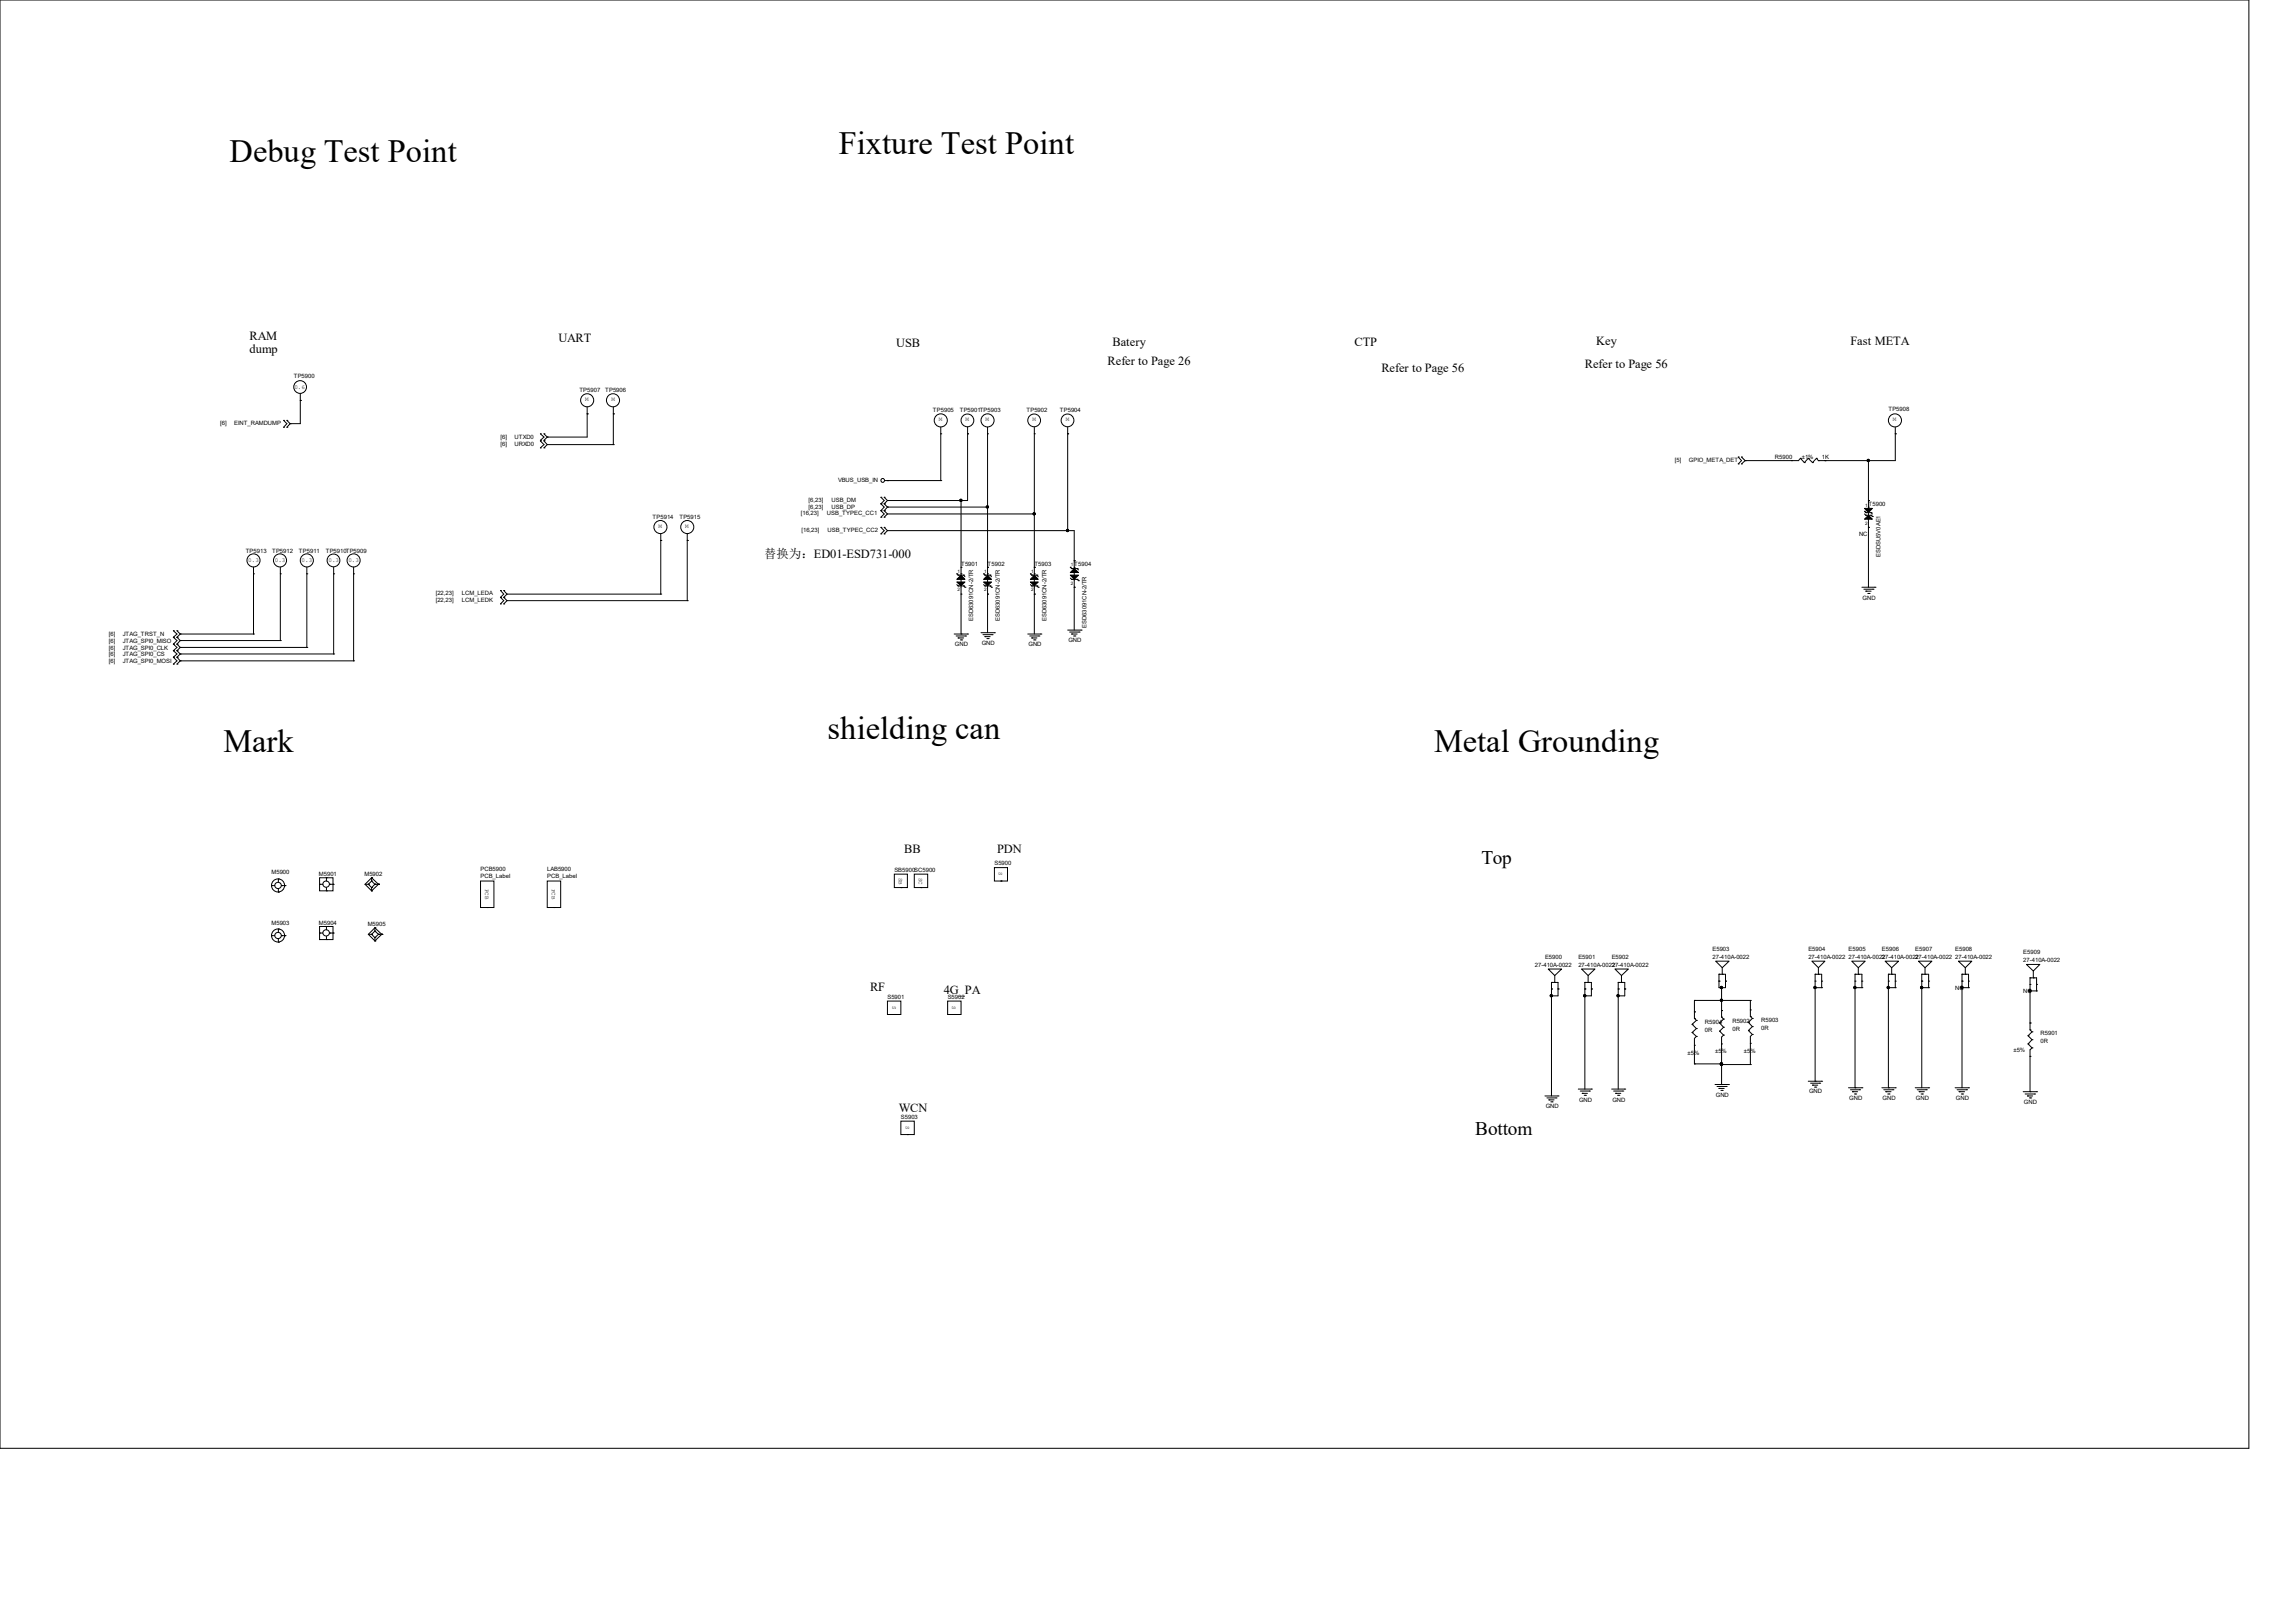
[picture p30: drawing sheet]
<svg xmlns="http://www.w3.org/2000/svg" width="297mm" height="210mm" viewBox="0 0 297 210" stroke-linecap="round" stroke-linejoin="round" font-family="sans-serif">
<defs><g id="words">
<g font-size="4.2">
<text x="29.7" y="20.9">Debug Test Point</text>
<text x="108.5" y="20">Fixture Test Point</text>
<text x="107.1" y="95.6">shielding can</text>
<text x="28.9" y="97.3">Mark</text>
<text x="185.6" y="97.3">Metal Grounding</text>
</g>
<g font-size="2.5">
<text x="191.7" y="111.8">Top</text>
<text x="190.9" y="146.8">Bottom</text>
</g>
<g font-size="1.6">
<text x="32.3" y="44">RAM</text>
<text x="32.3" y="45.7">dump</text>
<text x="72.3" y="44.3">UART</text>
<text x="116" y="45">USB</text>
<text x="143.3" y="47.2">Refer to Page 26</text>
<text x="144" y="44.8">Batery</text>
<text x="175.3" y="44.8">CTP</text>
<text x="205.1" y="47.6">Refer to Page 56</text>
<text x="206.6" y="44.6">Key</text>
<text x="239.5" y="44.7">Fast META</text>
<text x="178.8" y="48.1">Refer to Page 56</text>
<text x="98.9" y="72.3">替换为：ED01-ESD731-000</text>
<text x="117" y="110.4">BB</text>
<text x="129" y="110.3">PDN</text>
<text x="112.6" y="128.2">RF</text>
<text x="122.1" y="128.7">4G_PA</text>
<text x="116.3" y="143.8">WCN</text>
</g>
<g font-size=".8">
<text x="38" y="48.9">TP5900</text>
<text x="38.1" y="50.3">0.6</text>
<text x="75" y="50.7">TP5907</text>
<text x="75.7" y="51.9">M</text>
<text x="78.3" y="50.7">TP5906</text>
<text x="79.1" y="51.9">M</text>
<text x="120.7" y="53.3">TP5905</text>
<text x="124.2" y="53.3">TP5901TP5903</text>
<text x="132.8" y="53.3">TP5902</text>
<text x="137.2" y="53.3">TP5904</text>
<text x="244.4" y="53.2">TP5908</text>
<text x="28.5" y="55">[6]</text>
<text x="30.3" y="55">EINT_RAMDUMP</text>
<text x="64.8" y="56.8">[6]</text>
<text x="64.8" y="57.7">[6]</text>
<text x="66.6" y="56.8">UTXD0</text>
<text x="66.6" y="57.7">URXD0</text>
<text x="121.5" y="54.5">M</text>
<text x="125" y="54.5">M</text>
<text x="127.6" y="54.5">M</text>
<text x="133.6" y="54.5">M</text>
<text x="137.9" y="54.5">M</text>
<text x="216.8" y="59.8">[5]</text>
<text x="218.6" y="59.8">GPIO_META_DET</text>
<text x="229.7" y="59.4">R5900</text>
<text x="233.2" y="59.4">±1%</text>
<text x="235.8" y="59.4">1K</text>
<text x="245" y="54.5">M</text>
<text x="104.7" y="65">[6,23]</text>
<text x="104.7" y="65.8">[6,23]</text>
<text x="107.6" y="65">USB_DM</text>
<text x="107.6" y="65.8">USB_DP</text>
<text x="108.5" y="62.4">VBUS_USB_IN</text>
<text x="241.8" y="65.5">T5900</text>
<text x="31.8" y="71.5">TP5913</text>
<text x="35.2" y="71.5">TP5912</text>
<text x="38.7" y="71.5">TP5911</text>
<text x="42.2" y="71.5">TP5910TP5909</text>
<text x="84.5" y="67.1">TP5914</text>
<text x="85.2" y="68.3">M</text>
<text x="87.9" y="67.1">TP5915</text>
<text x="88.7" y="68.3">M</text>
<text x="103.6" y="66.6">[16,23]</text>
<text x="103.7" y="68.9">[16,23]</text>
<text x="107" y="66.6">USB_TYPEC_CC1</text>
<text x="107.1" y="68.9">USB_TYPEC_CC2</text>
<text x="240.6" y="69.3">NC</text>
<text x="32.1" y="72.7">0.3</text>
<text x="35.6" y="72.7">0.3</text>
<text x="39" y="72.7">0.3</text>
<text x="42.5" y="72.7">0.3</text>
<text x="45.1" y="72.7">0.3</text>
<text x="56.4" y="77">[22,23]</text>
<text x="56.4" y="77.9">[22,23]</text>
<text x="59.8" y="77">LCM_LEDA</text>
<text x="59.8" y="77.9">LCM_LEDK</text>
<text x="124.4" y="73.3">T5901</text>
<text x="127.8" y="73.3">T5902</text>
<text x="133.9" y="73.3">T5903</text>
<text x="139" y="73.3">T5904</text>
<text x="241.1" y="77.6">GND</text>
<text x="243.4" y="72.1" transform="rotate(-90 243.4 72.1)">ESDSU5V0AE1</text>
<text x="14.1" y="82.3">[6]</text>
<text x="14.1" y="83.2">[6]</text>
<text x="15.9" y="82.3">JTAG_TRST_N</text>
<text x="15.9" y="83.2">JTAG_SPI0_MISO</text>
<text x="123.6" y="83.6">GND</text>
<text x="125.9" y="80.4" transform="rotate(-90 125.9 80.4)">ESD63091CN-2/TR</text>
<text x="127" y="83.4">GND</text>
<text x="129.4" y="80.4" transform="rotate(-90 129.4 80.4)">ESD63091CN-2/TR</text>
<text x="133.1" y="83.6">GND</text>
<text x="135.4" y="80.4" transform="rotate(-90 135.4 80.4)">ESD63091CN-2/TR</text>
<text x="138.3" y="83.1">GND</text>
<text x="140.6" y="81.3" transform="rotate(-90 140.6 81.3)">ESD63091CN-2/TR</text>
<text x="14.1" y="84.1">[6]</text>
<text x="14.1" y="84.9">[6]</text>
<text x="14.1" y="85.8">[6]</text>
<text x="15.9" y="84.1">JTAG_SPI0_CLK</text>
<text x="15.9" y="84.9">JTAG_SPI0_CS</text>
<text x="15.9" y="85.8">JTAG_SPI0_MOSI</text>
<text x="35.1" y="113.2">M5900</text>
<text x="41.3" y="113.4">M5901</text>
<text x="47.2" y="113.4">M5902</text>
<text x="62.2" y="112.6">PCB5900</text>
<text x="62.2" y="113.7">PCB_Label</text>
<text x="70.8" y="112.6">LAB5900</text>
<text x="70.8" y="113.7">PCB_Label</text>
<text x="115.7" y="112.8">SB5900SC5900</text>
<text x="116.3" y="113.6" transform="rotate(90 116.3 113.6)">SB</text>
<text x="118.9" y="113.6" transform="rotate(90 118.9 113.6)">SC</text>
<text x="128.7" y="112">S5900</text>
<text x="129.3" y="112.9" transform="rotate(90 129.3 112.9)">S</text>
<text x="35.1" y="119.6">M5903</text>
<text x="41.3" y="119.7">M5904</text>
<text x="47.6" y="119.9">M5905</text>
<text x="62.8" y="115" transform="rotate(90 62.8 115)">PCB</text>
<text x="71.4" y="115" transform="rotate(90 71.4 115)">PCB</text>
<text x="198.6" y="125.2">27-410A-0022</text>
<text x="200" y="124">E5900</text>
<text x="204.3" y="124">E5901</text>
<text x="204.3" y="125.1">27-410A-0022</text>
<text x="208.6" y="124">E5902</text>
<text x="208.6" y="125.1">27-410A-0022</text>
<text x="221.6" y="123">E5903</text>
<text x="221.6" y="124">27-410A-0022</text>
<text x="234" y="123">E5904</text>
<text x="234" y="124">27-410A-0022</text>
<text x="239.2" y="123">E5905</text>
<text x="239.2" y="124">27-410A-0022</text>
<text x="243.6" y="123">E5906</text>
<text x="243.6" y="124">27-410A-0022</text>
<text x="247.9" y="123">E5907</text>
<text x="247.9" y="124">27-410A-0022</text>
<text x="253" y="123">E5908</text>
<text x="253" y="124">27-410A-0022</text>
<text x="261.8" y="123.4">E5909</text>
<text x="261.8" y="124.5">27-410A-0022</text>
<text x="114.9" y="129.2">S5901</text>
<text x="115.5" y="130.1" transform="rotate(90 115.5 130.1)">S</text>
<text x="122.6" y="129.2">S5902</text>
<text x="123.2" y="130.1" transform="rotate(90 123.2 130.1)">S</text>
<text x="253" y="128.1">NC</text>
<text x="261.8" y="128.5">NC</text>
<text x="218.4" y="136.5">±5%</text>
<text x="220.7" y="132.5">R5904</text>
<text x="220.7" y="133.6">0R</text>
<text x="222" y="136.3">±5%</text>
<text x="224.2" y="132.3">R5902</text>
<text x="224.2" y="133.3">0R</text>
<text x="225.7" y="136.2">±5%</text>
<text x="227.9" y="132.2">R5903</text>
<text x="227.9" y="133.3">0R</text>
<text x="260.6" y="136.1">±5%</text>
<text x="264.1" y="134">R5901</text>
<text x="264.1" y="135">0R</text>
<text x="200" y="143.4">GND</text>
<text x="204.4" y="142.5">GND</text>
<text x="208.7" y="142.5">GND</text>
<text x="222" y="141.9">GND</text>
<text x="234.1" y="141.5">GND</text>
<text x="239.3" y="142.4">GND</text>
<text x="243.6" y="142.4">GND</text>
<text x="248" y="142.4">GND</text>
<text x="253.1" y="142.4">GND</text>
<text x="261.9" y="142.9">GND</text>
<text x="116.6" y="144.8">S5903</text>
<text x="117.2" y="145.7" transform="rotate(90 117.2 145.7)">S</text>
</g>
<g font-size=".6">
<text x="241.4" y="65.6">1</text>
<text x="241.4" y="67.9">2</text>
<text x="123.9" y="74.1">1</text>
<text x="123.9" y="76.5">2</text>
<text x="127.4" y="74.1">1</text>
<text x="127.4" y="76.5">2</text>
<text x="133.4" y="74.1">1</text>
<text x="133.4" y="76.5">2</text>
<text x="138.6" y="73.3">1</text>
<text x="138.6" y="75.7">2</text>
</g>
</g></defs>
<g fill="none" stroke="#000" stroke-width=".13">
<path d="M0 0h291v187.4h-291zM36.7 54.4h.1M36.7 55.3h.1M36.7 54.4l.4 .4-.4 .5M37.1 55.3h.1M37.1 54.4h.1M37.1 54.4l.4 .4M37.5 54.8h.1M37.5 54.8l-.4 .5M38.9 51.8h.1M38.9 51v3.8h-1.4M69.9 56.1h.1"/>
<path d="M69.9 57h.1M69.9 57.1h.1M69.9 58h.1M69.9 56.1l.5 .5-.5 .4M69.9 57.1l.5 .4-.5 .5M70.4 57h.1M70.4 56.1h.1M70.4 58h.1M70.4 57.1h.1M70.4 56.1l.4 .5M70.4 57.1l.4 .4M70.8 56.6h.1"/>
<path d="M70.8 56.6l-.4 .4M70.8 57.5l-.4 .5M70.8 57.5h8.6M76 53.6h.1M76 52.7v3.9h-5.2M79.4 53.6h.1M79.4 57.5h.1M79.4 52.7v4.8M121.8 56.1h.1M121.8 55.3v6.9M125.2 56.1h.1M125.2 55.3v9.5h-10.3"/>
<path d="M127.8 56.1h.1M127.8 55.3v26.6M133.9 56.1h.1M133.9 55.3v26.7M138.2 56.1h.1M138.2 55.3v13.4M225 59.1h.1M225 59.1l.4 .5-.4 .4M225.4 59.1h.1M225.4 59.1l.4 .5M225.8 59.6h.1M225.8 59.6l-.4 .4"/>
<path d="M231.9 59.6h.1M233 59.3h.1M233 59.3l-.3 .3h-6.9M233 59.3l.5 .6M233.5 59.9h.1M234 59.3h.1M234 59.3l-.5 .6M234 59.3l.6 .6M234.6 59.9h.1M235.1 59.3h.1M235.1 59.3l-.5 .6M235.1 59.3l.2 .3"/>
<path d="M235.3 59.6h.1M236.2 59.6h.1M241.8 59.6h.1M241.8 59.6v16.4M245.3 56.1h.1M245.3 55.3v4.3h-10M32.8 74.3h.1M32.8 73.4v8.6M36.3 74.3h.1M36.3 73.4v9.5M39.7 74.3h.1M39.7 73.4v10.4"/>
<path d="M43.2 74.3h.1M43.2 73.4v11.2M45.8 74.3h.1M45.8 73.4v12.1M64.8 77.3h.1M64.8 76.4h.1M64.8 78.1h.1M64.8 76.4l.4 .5-.4 .4M64.8 77.3l.4 .4-.4 .4M65.2 76.4h.1M65.2 77.3h.1M65.2 78.1h.1"/>
<path d="M65.2 76.4l.4 .5M65.2 77.3l.4 .4M65.6 76.9l-.4 .4M65.6 77.7l-.4 .4M65.6 76.9h19.9M65.6 77.7h23.3M85.5 69.9h.1M85.5 76.9h.1M85.5 69.1v7.8M88.9 69.9h.1M88.9 77.7h.1M88.9 69.1v8.6"/>
<path d="M114 64.3h.1M114 65.2h.1M114 66.1h.1M114 66.9h.1M114 68.2h.1M114 69.1h.1M114 64.3l.4 .5-.4 .4M114 65.2l.4 .4-.4 .5M114 66.1l.4 .4-.4 .4M114 68.2l.4 .5-.4 .4M114.4 65.2h.1M114.4 64.3h.1"/>
<path d="M114.4 66.1h.1M114.4 66.9h.1M114.4 69.1h.1M114.4 68.2h.1M114.4 64.3l.5 .5M114.4 65.2l.5 .4M114.4 66.1l.5 .4M114.4 68.2l.5 .5M114.5 62.2h7.3M114.9 62.2h.1M114.9 65.6h.1M114.9 64.8l-.5 .4"/>
<path d="M114.9 65.6l-.5 .5M114.9 66.5l-.5 .4M114.9 68.7l-.5 .4M114.9 68.7h24.1v12.8M114.9 66.5h19M114.9 65.6h12.9M121.8 62.2h.1M123.8 74.3h.1M123.8 75.6l.2 .2M123.8 74.3l.2 .1M124 75.8h.1M124 74.4h.1"/>
<path d="M124 75.8h.7M124 74.4h.7M124.4 74.3h.1M124.4 73.4h.1M124.4 76.9h.1M124.4 64.8h.1M124.4 64.8v17.2M124.7 75.8h.1M124.7 74.4h.1M124.7 75.8l.2 .2M124.7 74.4l.2 .2M124.9 76h.1"/>
<path d="M127.3 74.3h.1M127.3 75.6l.2 .2M127.3 74.3l.2 .1M127.5 75.8h.1M127.5 74.4h.1M127.5 75.8h.6M127.5 74.4h.6M127.8 74.3h.1M127.8 73.4h.1M127.8 76.9h.1M127.8 65.6h.1M128.1 75.8h.1"/>
<path d="M128.1 74.4h.1M128.1 75.8l.2 .2M128.1 74.4l.2 .2M128.3 76h.1M133.3 74.3h.1M133.3 75.6l.2 .2M133.3 74.3l.2 .1M133.5 75.8h.1M133.5 74.4h.1M133.5 75.8h.7M133.5 74.4h.7M133.9 74.3h.1"/>
<path d="M133.9 73.4h.1M133.9 76.9h.1M133.9 66.5h.1M134.2 75.8h.1M134.2 74.4h.1M134.2 75.8l.2 .2M134.2 74.4l.2 .2M134.4 76h.1M138.2 68.7h.1M138.5 73.4h.1M138.5 74.8l.2 .2M138.5 73.4l.2 .2"/>
<path d="M138.7 75h.1M138.7 73.6h.1M138.7 75h.7M138.7 73.6h.7M139 73.4h.1M139 72.6h.1M139 76h.1M139.4 75h.1M139.4 73.6h.1M139.4 75l.2 .1M139.4 73.6l.2 .1M139.6 75.1h.1"/>
<path d="M225 60h.1M225.4 60h.1M241 76h1.7M241.2 76.2h1.2M241.3 66.2h.1M241.3 66.5l.2 .2M241.3 66.2l.2 .1M241.5 76.5h.1M241.5 66.7h.1M241.5 66.3h.1M241.5 76.5h.6M241.5 66.7h.6"/>
<path d="M241.5 66.3h.6M241.7 76.8h.2M241.8 65.6h.1M241.8 64.8h.1M241.8 68.2h.1M241.9 76.8h.1M242.1 66.7h.1M242.1 66.3h.1M242.1 66.7l.2 .1M242.1 66.3l.2 .2M242.3 66.8h.1M242.4 76.2h.1"/>
<path d="M242.7 76h.1M22.4 82.5h.1M22.4 81.6h.1M22.4 83.4h.1M22.4 84.2h.1M22.4 85h.1M22.4 85.9h.1M22.4 81.6l.5 .4-.5 .5M22.4 82.5l.5 .4-.5 .5M22.4 83.4l.5 .4-.5 .4M22.4 84.2l.5 .4-.5 .4M22.4 85l.5 .5-.5 .4"/>
<path d="M22.9 81.6h.1M22.9 82.5h.1M22.9 83.4h.1M22.9 84.2h.1M22.9 85h.1M22.9 85.9h.1M22.9 81.6l.4 .4M22.9 82.5l.4 .4M22.9 83.4l.4 .4M22.9 84.2l.4 .4M22.9 85l.4 .5M23.3 82h.1"/>
<path d="M23.3 82.9h.1M23.3 83.8h.1M23.3 84.6h.1M23.3 85.5h.1M23.3 82h9.5M23.3 82l-.4 .5M23.3 82.9l-.4 .5M23.3 83.8l-.4 .4M23.3 84.6l-.4 .4M23.3 85.5l-.4 .4M23.3 82.9h13M23.3 83.8h16.4"/>
<path d="M23.3 84.6h19.9M23.3 85.5h22.5M32.8 82h.1M36.3 82.9h.1M39.7 83.8h.1M43.2 84.6h.1M45.8 85.5h.1M123.5 82h1.7M123.7 82.3h1.3M124 82.5h.1M124 82.5h.7M124.3 82.8h.2"/>
<path d="M124.4 82h.1M124.5 82.8h.1M125 82.3h.1M125.2 82h.1M127 81.9h1.7M127.2 82.1h1.2M127.5 82.4h.1M127.5 82.4h.6M127.7 82.6h.2M127.9 82.6h.1M128.4 82.1h.1M128.7 81.9h.1"/>
<path d="M133 82h1.7M133.3 82.3h1.2M133.5 82.5h.1M133.5 82.5h.7M133.8 82.8h.1M133.9 82.8h.1M134.5 82.3h.1M134.7 82h.1M138.2 81.5h1.7M138.4 81.8h1.3M138.7 82h.1M138.7 82h.7"/>
<path d="M138.9 82.3h.2M139.1 82.3h.1M139.7 81.8h.1M139.9 81.5h.1M35.1 114.6h.1M35.1 114.6h.5M36 115.4h.1M36 113.7h.1M36 113.7v.5M36 115v.4M36.4 114.6h.1M36.4 114.6h.5"/>
<path d="M36.9 114.6h.1M41.4 113.6h1.7v1.7h-1.7zM41.4 119.9h1.7v1.7h-1.7zM41.4 114.4h.1M41.4 114.4h.4M42.2 115.3h.1M42.2 113.6h.1M42.2 119.9h.1M42.2 113.6v.4M42.2 114.9v.4M42.2 119.9v.4M42.7 114.4h.1"/>
<path d="M42.7 114.4h.4M43.1 114.4h.1M47.2 114.4h.5M47.2 114.4l.9 .9M47.7 114.4h.1M47.7 114.4l.4 .5M48.1 114h.1M48.1 115.3h.1M48.1 113.6h.1M48.1 114.9h.1M48.1 114l.4 .4M48.1 114l-.4 .4"/>
<path d="M48.1 113.6l.9 .8M48.1 113.6l-.9 .8M48.1 113.6v.4M48.1 114.9v.4M48.5 114.4h.1M48.5 114.4h.5M48.5 114.4l-.4 .5M49 114.4h.1M49 114.4l-.9 .9M62.2 114h1.7v3.4h-1.7zM63 117.4h.1M70.8 114h1.8v3.4h-1.8z"/>
<path d="M71.7 117.4h.1M115.7 113.1h1.7v1.8h-1.7zM116.6 114.9h.1M118.3 113.1h1.8v1.8h-1.8zM119.2 114.9h.1M128.7 112.3h1.7v1.7h-1.7zM129.5 114h.1M35.1 121.1h.1M35.1 121.1h.5M36 121.9h.1M36 120.2h.1M36 120.2v.4"/>
<path d="M36 121.5v.4M36.4 121.1h.1M36.4 121.1h.5M36.9 121.1h.1M41.4 120.7h.1M41.4 120.7h.4M42.2 121.6h.1M42.2 121.2v.4M42.7 120.7h.1M42.7 120.7h.4M43.1 120.7h.1M47.7 120.9l.8 .9"/>
<path d="M47.7 120.9h.4M48.1 120.9h.1M48.1 120.9l.4 .4M48.5 120.5h.1M48.5 121.8h.1M48.5 120.1h.1M48.5 121.3h.1M48.5 120.5l.5 .4M48.5 120.5l-.4 .4M48.5 120.1l.9 .8M48.5 120.1l-.8 .8M48.5 120.1v.4"/>
<path d="M48.5 121.3v.5M49 120.9h.1M49 120.9l-.5 .4M49 120.9h.4M49.4 120.9h.1M49.4 120.9l-.9 .9M114.9 129.5h1.7v1.8h-1.7zM115.7 131.3h.1M122.6 129.5h1.8v1.8h-1.8zM123.5 131.3h.1M200.4 125.4h1.7l-.9 .8zM200.8 127.1h.1"/>
<path d="M200.8 128h.1M200.8 128.9h.1M200.8 127.1h.8v1.8h-.8M200.8 127.1v14.7M201.2 127.1h.1M201.2 126.2v.9M201.6 128h.1M204.7 125.4h1.7l-.9 .8zM205.1 127.1h.1M205.1 128h.1M205.1 128.9h.1M205.1 127.1h.9v1.8h-.9"/>
<path d="M205.1 127.1v13.8M205.5 127.1h.1M205.5 126.2v.9M206 128h.1M209 125.4h1.7l-.9 .8zM209.4 127.1h.1M209.4 128h.1M209.4 128.9h.1M209.4 127.1h.9v1.8h-.9M209.4 127.1v13.8M209.8 127.1h.1M209.8 126.2v.9"/>
<path d="M210.3 128h.1M219 133.6h.1M219 132.5h.1M219 133.6l.5 .5M219 132.5l.5 .6M219.3 131.8h.1M219.3 135.3h.1M219.3 130.9h.1M219.3 137.7h.1M219.3 129.5h.1M219.3 131.8l.2 .2M219.3 129.5v2.3"/>
<path d="M219.3 137.7h3.5M219.3 129.5h7.2M219.5 134.1h.1M219.5 133.1h.1M219.5 132h.1M219.5 134.1l-.2 .3v3.3M219.5 133.1l-.5 .5M219.5 132l-.5 .5M222 124.4h1.8l-.9 .8zM222.5 126.1h.1M222.5 127h.1M222.5 126.1h.8v1.7h-.8z"/>
<path d="M222.5 133.4h.1M222.5 132.4h.1M222.5 133.4l.6 .5M222.5 132.4l.6 .5M222.8 131.6h.1M222.8 135.1h.1M222.8 130.8h.1M222.8 127.8h.1M222.8 137.7h.1M222.8 137.8h.1M222.8 129.5h.1M222.8 131.6l.3 .3"/>
<path d="M222.8 127.8v3.8M222.8 137.8h3.7M222.9 126.1h.1M222.9 125.2v.9M223.1 133.9h.1M223.1 132.9h.1M223.1 131.9h.1M223.1 133.9l-.3 .3v6.1M223.1 132.9l-.6 .5M223.1 131.9l-.6 .5M223.3 127h.1M226.3 133.3h.1"/>
<path d="M226.3 132.3h.1M226.3 133.3l.5 .6M226.3 132.3l.5 .5M226.5 131.5h.1M226.5 135h.1M226.5 130.7h.1M226.5 137.8h.1M226.5 129.5h.1M226.5 131.5l.3 .3M226.5 129.5v2M226.8 133.9h.1M226.8 132.8h.1"/>
<path d="M226.8 131.8h.1M226.8 133.9l-.3 .2v3.7M226.8 132.8l-.5 .5M226.8 131.8l-.5 .5M234 139.9h1.8M234.5 124.4h1.7l-.9 .8zM234.9 126.1h.1M234.9 127h.1M234.9 127.8h.1M234.9 139.9h.1M234.9 126.1h.9v1.7M234.9 126.1v13.8"/>
<path d="M234.9 127.8h.9M235.3 126.1h.1M235.3 125.2v.9M235.8 139.9h.1M235.8 127h.1M235.8 127.8h.1M239.6 124.4h1.8l-.9 .8zM240.1 126.1h.1M240.1 127h.1M240.1 127.8h.1M240.1 126.1h.9v1.7M240.1 126.1v14.7"/>
<path d="M240.1 127.8h.9M240.5 126.1h.1M240.5 125.2v.9M241 127h.1M241 127.8h.1M244 124.4h1.7l-.9 .8zM244.4 126.1h.1M244.4 127h.1M244.4 127.8h.1M244.4 126.1h.9v1.7M244.4 126.1v14.7M244.4 127.8h.9"/>
<path d="M244.8 126.1h.1M244.8 125.2v.9M245.3 127h.1M245.3 127.8h.1M248.3 124.4h1.7l-.9 .8zM248.7 126.1h.1M248.7 127h.1M248.7 127.8h.1M248.7 126.1h.9v1.7M248.7 126.1v14.7M248.7 127.8h.9M249.1 126.1h.1"/>
<path d="M249.1 125.2v.9M249.6 127h.1M249.6 127.8h.1M253.4 124.4h1.8l-.9 .8zM253.9 126.1h.1M253.9 127h.1M253.9 127.8h.1M253.9 126.1h.9v1.7M253.9 126.1v14.7M253.9 127.8h.9M254.3 126.1h.1M254.3 125.2v.9"/>
<path d="M254.8 127h.1M254.8 127.8h.1M262.3 124.8h1.7l-.9 .8zM262.5 135.1h.1M262.5 134h.1M262.5 135.1l.5 .5M262.5 134l.5 .5M262.7 126.5h.1M262.7 127.4h.1M262.7 133.3h.1M262.7 136.7h.1M262.7 132.4h.1"/>
<path d="M262.7 128.2h.1M262.7 126.5h.9v1.7M262.7 126.5v6.8M262.7 133.3l.3 .2M262.7 128.2h.9M263 135.6h.1M263 134.5h.1M263 133.5h.1M263 135.6l-.3 .2v5.5M263 134.5l-.5 .6M263 133.5l-.5 .5M263.1 126.5h.1"/>
<path d="M263.1 125.6v.9M263.6 127.4h.1M263.6 128.2h.1M116.6 145.1h1.7v1.7h-1.7zM117.4 146.8h.1M199.9 141.8h1.7M200.2 142.1h1.2M200.4 142.3h.1M200.4 142.3h.7M200.7 142.6h.2M200.9 142.6h.1M201.4 142.1h.1"/>
<path d="M201.6 141.8h.1M204.3 140.9h1.7M204.5 141.2h1.2M204.8 141.5h.1M204.8 141.5h.6M205 141.7h.2M205.2 141.7h.1M205.7 141.2h.1M206 140.9h.1M208.6 140.9h1.7M208.8 141.2h1.2M209.1 141.5h.1"/>
<path d="M209.1 141.5h.7M209.3 141.7h.2M209.5 141.7h.1M210 141.2h.1M210.3 140.9h.1M222 140.3h1.7M222.2 140.6h1.2M222.5 140.8h.1M222.5 140.8h.6M222.7 141.1h.2M222.8 140.3h.1M222.9 141.1h.1"/>
<path d="M223.4 140.6h.1M223.7 140.3h.1M234.3 140.2h1.2M234.6 140.4h.1M234.6 140.4h.6M234.8 140.7h.2M235 140.7h.1M235.5 140.2h.1M239.2 140.8h1.8M239.5 141h1.2M239.7 141.3h.1M239.7 141.3h.7"/>
<path d="M240 141.6h.2M240.1 140.8h.1M240.2 141.6h.1M240.7 141h.1M241 140.8h.1M243.5 140.8h1.8M243.8 141h1.2M244.1 141.3h.1M244.1 141.3h.6M244.3 141.6h.2M244.4 140.8h.1M244.5 141.6h.1"/>
<path d="M245 141h.1M245.3 140.8h.1M247.9 140.8h1.7M248.1 141h1.2M248.4 141.3h.1M248.4 141.3h.6M248.6 141.6h.2M248.8 141.6h.1M249.3 141h.1M249.6 140.8h.1M253 140.8h1.8M253.3 141h1.2"/>
<path d="M253.5 141.3h.1M253.5 141.3h.8M253.8 141.6h.2M254 141.6h.1M254.5 141h.1M254.8 140.8h.1M261.8 141.3h1.8M262.1 141.6h1.2M262.4 141.8h.1M262.4 141.8h.7M262.6 142.1h.2M262.7 141.3h.1"/>
<path d="M262.8 142.1h.1M263.3 141.6h.1M263.6 141.3h.1"/>
<circle cx="38.8" cy="50.1" r=".83"/>
<circle cx="76" cy="51.8" r=".85"/>
<circle cx="79.3" cy="51.8" r=".85"/>
<circle cx="121.8" cy="54.4" r=".85"/>
<circle cx="125.2" cy="54.4" r=".83"/>
<circle cx="127.8" cy="54.4" r=".85"/>
<circle cx="133.8" cy="54.4" r=".83"/>
<circle cx="138.2" cy="54.4" r=".83"/>
<circle cx="245.2" cy="54.4" r=".85"/>
<circle cx="32.8" cy="72.5" r=".85"/>
<circle cx="36.2" cy="72.5" r=".85"/>
<circle cx="39.7" cy="72.5" r=".85"/>
<circle cx="43.2" cy="72.5" r=".83"/>
<circle cx="45.8" cy="72.5" r=".85"/>
<circle cx="85.5" cy="68.2" r=".85"/>
<circle cx="88.9" cy="68.2" r=".85"/>
<circle cx="114.2" cy="62.2" r=".24"/>
<circle cx="36" cy="114.6" r=".85"/>
<circle cx="36" cy="114.6" r=".41"/>
<circle cx="42.2" cy="114.4" r=".41"/>
<circle cx="36" cy="121.1" r=".85"/>
<circle cx="36" cy="121.1" r=".41"/>
<circle cx="42.2" cy="120.7" r=".41"/>
</g>
<g fill="#000" stroke="#000" stroke-width=".13">
<path d="M123.8 75.3h1.1l-.5 .5z" fill-rule="evenodd"/>
<path d="M123.8 75l.6-.6 .5 .6z" fill-rule="evenodd"/>
<path d="M127.3 75.3h1l-.5 .5z" fill-rule="evenodd"/>
<path d="M127.8 74.4l.5 .6h-1z" fill-rule="evenodd"/>
<path d="M133.3 75.3h1.1l-.5 .5z" fill-rule="evenodd"/>
<path d="M133.9 74.4l.5 .6h-1.1z" fill-rule="evenodd"/>
<path d="M138.5 74.4h1.1l-.6 .6z" fill-rule="evenodd"/>
<path d="M139 73.6l.6 .5h-1.1z" fill-rule="evenodd"/>
<path d="M241.8 66.7l.5 .5h-1z" fill-rule="evenodd"/>
<path d="M241.3 65.8h1l-.5 .5z" fill-rule="evenodd"/>
<circle cx="241.8" cy="59.6" r=".15"/>
<circle cx="124.4" cy="64.7" r=".15"/>
<circle cx="127.8" cy="65.6" r=".15"/>
<circle cx="133.8" cy="66.5" r=".15"/>
<circle cx="138.2" cy="68.6" r=".15"/>
<circle cx="200.8" cy="128.8" r=".15"/>
<circle cx="205.1" cy="128.8" r=".15"/>
<circle cx="209.4" cy="128.8" r=".15"/>
<circle cx="222.8" cy="137.6" r=".15"/>
<circle cx="222.8" cy="137.7" r=".15"/>
<circle cx="222.8" cy="127.8" r=".15"/>
<circle cx="222.8" cy="129.4" r=".15"/>
<circle cx="234.9" cy="127.8" r=".15"/>
<circle cx="240.1" cy="127.8" r=".15"/>
<circle cx="244.4" cy="127.8" r=".15"/>
<circle cx="248.7" cy="127.8" r=".15"/>
<circle cx="253.9" cy="127.8" r=".15"/>
<circle cx="262.7" cy="128.2" r=".15"/>
</g>
<use href="#words"/>
</svg>
